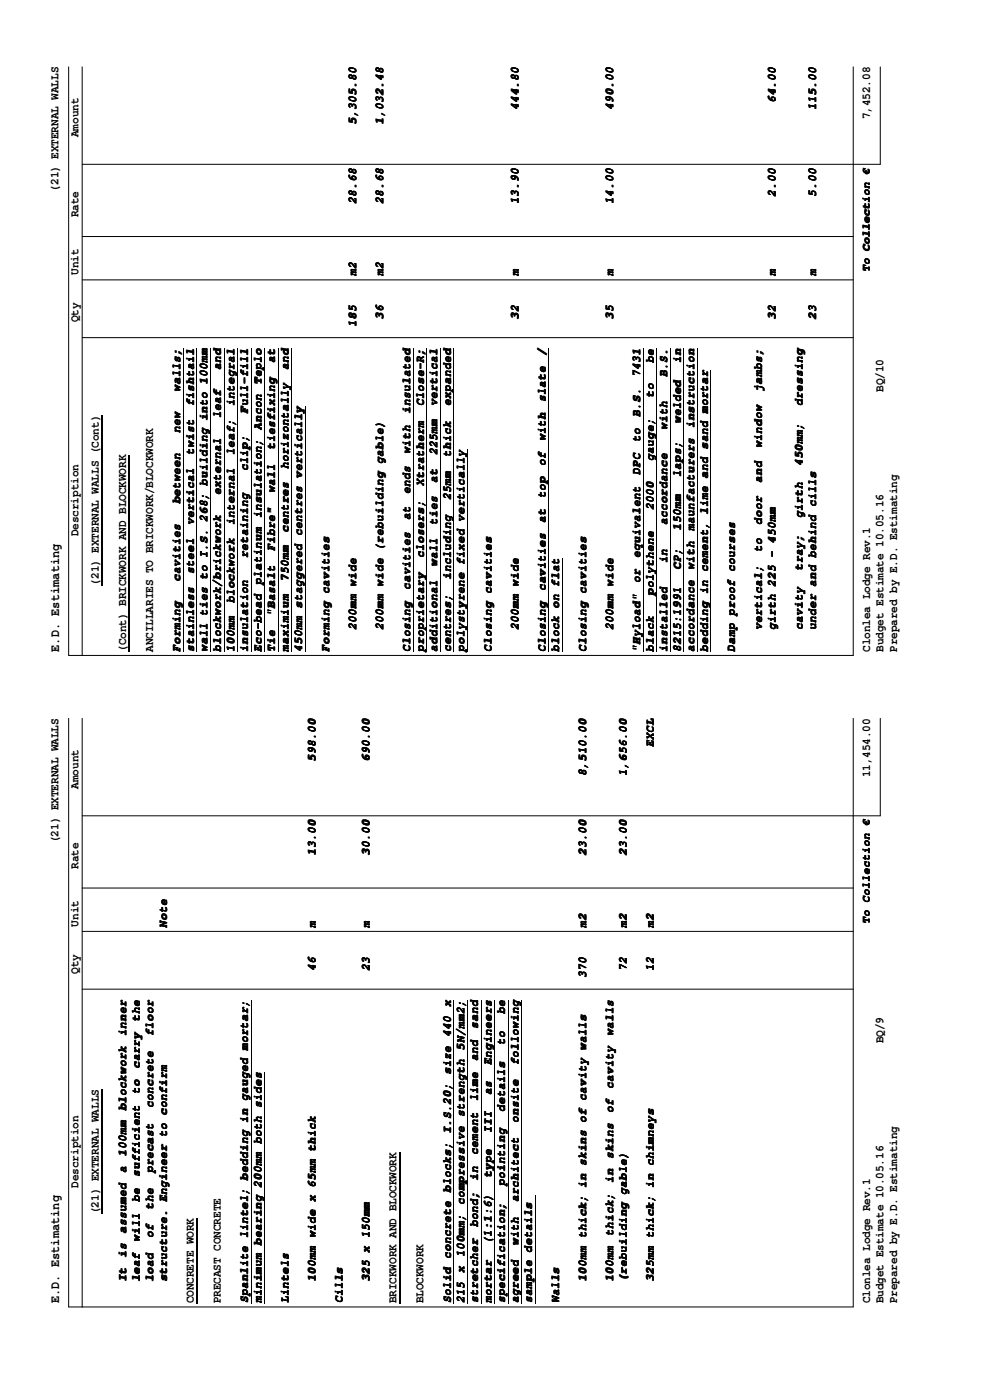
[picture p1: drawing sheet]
<svg xmlns="http://www.w3.org/2000/svg" width="210mm" height="297mm" viewBox="0 0 210 297" stroke-linecap="round" stroke-linejoin="round" font-family="sans-serif">
<defs><g id="words">
<g font-size="2.8">
<text x="12.6" y="138.3" transform="rotate(-90 12.6 138.3)">E.D. Estimating</text>
<text x="12.6" y="276.5" transform="rotate(-90 12.6 276.5)">E.D. Estimating</text>
</g>
<g font-size="2.5">
<text x="110" y="23.4" transform="rotate(-90 110 23.4)">444.80</text>
<text x="130.1" y="23.4" transform="rotate(-90 130.1 23.4)">490.00</text>
<text x="164.5" y="21.8" transform="rotate(-90 164.5 21.8)">64.00</text>
<text x="173.1" y="23.4" transform="rotate(-90 173.1 23.4)">115.00</text>
<text x="16.7" y="29.1" transform="rotate(-90 16.7 29.1)">Amount</text>
<text x="75.5" y="26.4" transform="rotate(-90 75.5 26.4)">5,305.80</text>
<text x="81.3" y="26.4" transform="rotate(-90 81.3 26.4)">1,032.48</text>
<text x="184.6" y="25.3" transform="rotate(-90 184.6 25.3)">7,452.08</text>
<text x="12.4" y="40.7" transform="rotate(-90 12.4 40.7)">(21) EXTERNAL WALLS</text>
<text x="164.5" y="41.8" transform="rotate(-90 164.5 41.8)">2.00</text>
<text x="173.1" y="41.8" transform="rotate(-90 173.1 41.8)">5.00</text>
<text x="16.7" y="46.1" transform="rotate(-90 16.7 46.1)">Rate</text>
<text x="75.5" y="43.3" transform="rotate(-90 75.5 43.3)">28.68</text>
<text x="81.3" y="43.3" transform="rotate(-90 81.3 43.3)">28.68</text>
<text x="110" y="43.3" transform="rotate(-90 110 43.3)">13.90</text>
<text x="130.1" y="43.3" transform="rotate(-90 130.1 43.3)">14.00</text>
<text x="16.7" y="58.3" transform="rotate(-90 16.7 58.3)">Unit</text>
<text x="75.5" y="58.6" transform="rotate(-90 75.5 58.6)">m2</text>
<text x="81.3" y="58.6" transform="rotate(-90 81.3 58.6)">m2</text>
<text x="110" y="58.6" transform="rotate(-90 110 58.6)">m</text>
<text x="130.1" y="58.6" transform="rotate(-90 130.1 58.6)">m</text>
<text x="164.5" y="58.6" transform="rotate(-90 164.5 58.6)">m</text>
<text x="173.1" y="58.6" transform="rotate(-90 173.1 58.6)">m</text>
<text x="16.7" y="68.4" transform="rotate(-90 16.7 68.4)">Qty</text>
<text x="75.6" y="69.3" transform="rotate(-90 75.6 69.3)">185</text>
<text x="81.3" y="67.8" transform="rotate(-90 81.3 67.8)">36</text>
<text x="110" y="67.8" transform="rotate(-90 110 67.8)">32</text>
<text x="130.1" y="67.8" transform="rotate(-90 130.1 67.8)">35</text>
<text x="164.6" y="67.8" transform="rotate(-90 164.6 67.8)">32</text>
<text x="173.2" y="67.8" transform="rotate(-90 173.2 67.8)">23</text>
<text x="58.3" y="76.9" transform="rotate(-90 58.3 76.9)">at</text>
<text x="115.7" y="75.4" transform="rotate(-90 115.7 75.4)">/</text>
<text x="138.7" y="77" transform="rotate(-90 138.7 77)">be</text>
<text x="144.4" y="76.9" transform="rotate(-90 144.4 76.9)">in</text>
<text x="38.2" y="83.1" transform="rotate(-90 38.2 83.1)">walls;</text>
<text x="46.9" y="78.5" transform="rotate(-90 46.9 78.5)">and</text>
<text x="55.5" y="81.5" transform="rotate(-90 55.5 81.5)">Teplo</text>
<text x="61.2" y="78.5" transform="rotate(-90 61.2 78.5)">and</text>
<text x="135.8" y="80" transform="rotate(-90 135.8 80)">7431</text>
<text x="141.5" y="80" transform="rotate(-90 141.5 80)">B.S.</text>
<text x="161.6" y="83.1" transform="rotate(-90 161.6 83.1)">jambs;</text>
<text x="187.4" y="83.1" transform="rotate(-90 187.4 83.1)">BQ/10</text>
<text x="41.1" y="86.1" transform="rotate(-90 41.1 86.1)">fishtail</text>
<text x="46.9" y="88.7" transform="rotate(-90 46.9 88.7)">leaf</text>
<text x="49.7" y="86.1" transform="rotate(-90 49.7 86.1)">integral</text>
<text x="52.6" y="87.7" transform="rotate(-90 52.6 87.7)">Full-fill</text>
<text x="87" y="87.7" transform="rotate(-90 87 87.7)">insulated</text>
<text x="89.9" y="86.1" transform="rotate(-90 89.9 86.1)">Close-R;</text>
<text x="92.8" y="86.1" transform="rotate(-90 92.8 86.1)">vertical</text>
<text x="95.6" y="86.1" transform="rotate(-90 95.6 86.1)">expanded</text>
<text x="115.7" y="85.3" transform="rotate(-90 115.7 85.3)">slate</text>
<text x="135.8" y="88.4" transform="rotate(-90 135.8 88.4)">B.S.</text>
<text x="138.7" y="84.3" transform="rotate(-90 138.7 84.3)">to</text>
<text x="144.4" y="89.8" transform="rotate(-90 144.4 89.8)">welded</text>
<text x="170.2" y="86.1" transform="rotate(-90 170.2 86.1)">dressing</text>
<text x="38.2" y="91.9" transform="rotate(-90 38.2 91.9)">new</text>
<text x="55.5" y="91.1" transform="rotate(-90 55.5 91.1)">Ancon</text>
<text x="58.3" y="95.3" transform="rotate(-90 58.3 95.3)">tiesfixing</text>
<text x="115.7" y="93.6" transform="rotate(-90 115.7 93.6)">with</text>
<text x="135.8" y="93.8" transform="rotate(-90 135.8 93.8)">to</text>
<text x="141.5" y="91.1" transform="rotate(-90 141.5 91.1)">with</text>
<text x="147.3" y="90.7" transform="rotate(-90 147.3 90.7)">instruction</text>
<text x="161.6" y="95" transform="rotate(-90 161.6 95)">window</text>
<text x="41.1" y="96.5" transform="rotate(-90 41.1 96.5)">twist</text>
<text x="49.7" y="96.5" transform="rotate(-90 49.7 96.5)">leaf;</text>
<text x="52.6" y="99.9" transform="rotate(-90 52.6 99.9)">clip;</text>
<text x="61.2" y="99.5" transform="rotate(-90 61.2 99.5)">horizontally</text>
<text x="87" y="96.3" transform="rotate(-90 87 96.3)">with</text>
<text x="92.8" y="96.6" transform="rotate(-90 92.8 96.6)">225mm</text>
<text x="95.6" y="96.9" transform="rotate(-90 95.6 96.9)">thick</text>
<text x="115.7" y="98.8" transform="rotate(-90 115.7 98.8)">of</text>
<text x="135.8" y="100.7" transform="rotate(-90 135.8 100.7)">DPC</text>
<text x="138.7" y="97.8" transform="rotate(-90 138.7 97.8)">gauge;</text>
<text x="144.4" y="101.2" transform="rotate(-90 144.4 101.2)">laps;</text>
<text x="170.2" y="98.8" transform="rotate(-90 170.2 98.8)">450mm;</text>
<text x="38.2" y="106.8" transform="rotate(-90 38.2 106.8)">between</text>
<text x="46.9" y="105" transform="rotate(-90 46.9 105)">external</text>
<text x="58.3" y="104.5" transform="rotate(-90 58.3 104.5)">wall</text>
<text x="87" y="104.8" transform="rotate(-90 87 104.8)">ends</text>
<text x="89.9" y="103" transform="rotate(-90 89.9 103)">Xtratherm</text>
<text x="92.8" y="102.4" transform="rotate(-90 92.8 102.4)">at</text>
<text x="95.6" y="106.1" transform="rotate(-90 95.6 106.1)">25mm</text>
<text x="115.7" y="105.6" transform="rotate(-90 115.7 105.6)">top</text>
<text x="161.6" y="102.4" transform="rotate(-90 161.6 102.4)">and</text>
<text x="16.7" y="113.8" transform="rotate(-90 16.7 113.8)">Description</text>
<text x="41.1" y="111.4" transform="rotate(-90 41.1 111.4)">vertical</text>
<text x="49.7" y="111.4" transform="rotate(-90 49.7 111.4)">internal</text>
<text x="55.5" y="109.9" transform="rotate(-90 55.5 109.9)">insulation;</text>
<text x="61.2" y="112.9" transform="rotate(-90 61.2 112.9)">centres</text>
<text x="87" y="110.4" transform="rotate(-90 87 110.4)">at</text>
<text x="92.8" y="111.3" transform="rotate(-90 92.8 111.3)">ties</text>
<text x="115.7" y="110.9" transform="rotate(-90 115.7 110.9)">at</text>
<text x="138.7" y="108.2" transform="rotate(-90 138.7 108.2)">2000</text>
<text x="141.5" y="111.4" transform="rotate(-90 141.5 111.4)">accordance</text>
<text x="144.4" y="112.5" transform="rotate(-90 144.4 112.5)">150mm</text>
<text x="147.3" y="112.7" transform="rotate(-90 147.3 112.7)">maunfacturers</text>
<text x="161.6" y="111.3" transform="rotate(-90 161.6 111.3)">door</text>
<text x="170.2" y="109.9" transform="rotate(-90 170.2 109.9)">girth</text>
<text x="52.6" y="118.3" transform="rotate(-90 52.6 118.3)">retaining</text>
<text x="58.3" y="116.8" transform="rotate(-90 58.3 116.8)">Fibre&quot;</text>
<text x="89.9" y="118.3" transform="rotate(-90 89.9 118.3)">closers;</text>
<text x="135.8" y="118.3" transform="rotate(-90 135.8 118.3)">equivalent</text>
<text x="141.5" y="119.5" transform="rotate(-90 141.5 119.5)">in</text>
<text x="161.6" y="117.1" transform="rotate(-90 161.6 117.1)">to</text>
<text x="21" y="124.2" transform="rotate(-90 21 124.2)">(21) EXTERNAL WALLS (Cont)</text>
<text x="38.2" y="123.3" transform="rotate(-90 38.2 123.3)">cavities</text>
<text x="41.1" y="121.8" transform="rotate(-90 41.1 121.8)">steel</text>
<text x="55.5" y="124.1" transform="rotate(-90 55.5 124.1)">platinum</text>
<text x="61.2" y="123.3" transform="rotate(-90 61.2 123.3)">750mm</text>
<text x="87" y="125.1" transform="rotate(-90 87 125.1)">cavities</text>
<text x="92.8" y="120.2" transform="rotate(-90 92.8 120.2)">wall</text>
<text x="95.6" y="122.9" transform="rotate(-90 95.6 122.9)">including</text>
<text x="115.7" y="125.3" transform="rotate(-90 115.7 125.3)">cavities</text>
<text x="135.8" y="123.7" transform="rotate(-90 135.8 123.7)">or</text>
<text x="144.4" y="120.8" transform="rotate(-90 144.4 120.8)">CP;</text>
<text x="147.3" y="120.9" transform="rotate(-90 147.3 120.9)">with</text>
<text x="170.2" y="121" transform="rotate(-90 170.2 121)">tray;</text>
<text x="49.7" y="127.9" transform="rotate(-90 49.7 127.9)">blockwork</text>
<text x="58.3" y="130.6" transform="rotate(-90 58.3 130.6)">&quot;Basalt</text>
<text x="138.7" y="126.3" transform="rotate(-90 138.7 126.3)">polythene</text>
<text x="75.6" y="133.7" transform="rotate(-90 75.6 133.7)">200mm wide</text>
<text x="81.3" y="133.6" transform="rotate(-90 81.3 133.6)">200mm wide (rebuilding gable)</text>
<text x="110" y="133.7" transform="rotate(-90 110 133.7)">200mm wide</text>
<text x="130.1" y="133.7" transform="rotate(-90 130.1 133.7)">200mm wide</text>
<text x="161.6" y="133.6" transform="rotate(-90 161.6 133.6)">vertical;</text>
<text x="164.6" y="133.7" transform="rotate(-90 164.6 133.7)">girth 225 - 450mm</text>
<text x="170.2" y="133.6" transform="rotate(-90 170.2 133.6)">cavity</text>
<text x="173.1" y="133.6" transform="rotate(-90 173.1 133.6)">under and behind cills</text>
<text x="26.7" y="138.3" transform="rotate(-90 26.7 138.3)">(Cont) BRICKWORK AND BLOCKWORK</text>
<text x="32.5" y="138.3" transform="rotate(-90 32.5 138.3)">ANCILLARIES TO BRICKWORK/BLOCKWORK</text>
<text x="38.2" y="138.2" transform="rotate(-90 38.2 138.2)">Forming</text>
<text x="41.1" y="138.2" transform="rotate(-90 41.1 138.2)">stainless</text>
<text x="44" y="138.2" transform="rotate(-90 44 138.2)">wall ties to I.S. 268; building into 100mm</text>
<text x="46.9" y="138.2" transform="rotate(-90 46.9 138.2)">blockwork/brickwork</text>
<text x="49.7" y="138.2" transform="rotate(-90 49.7 138.2)">100mm</text>
<text x="52.6" y="138.2" transform="rotate(-90 52.6 138.2)">insulation</text>
<text x="55.5" y="138.2" transform="rotate(-90 55.5 138.2)">Eco-bead</text>
<text x="58.3" y="138.2" transform="rotate(-90 58.3 138.2)">Tie</text>
<text x="61.2" y="138.2" transform="rotate(-90 61.2 138.2)">maximium</text>
<text x="64.1" y="138.2" transform="rotate(-90 64.1 138.2)">450mm staggered centres vertically</text>
<text x="69.9" y="138.3" transform="rotate(-90 69.9 138.3)">Forming cavities</text>
<text x="87" y="138.2" transform="rotate(-90 87 138.2)">Closing</text>
<text x="89.9" y="138.2" transform="rotate(-90 89.9 138.2)">proprietary</text>
<text x="92.8" y="138.2" transform="rotate(-90 92.8 138.2)">additional</text>
<text x="95.6" y="138.2" transform="rotate(-90 95.6 138.2)">centres;</text>
<text x="98.5" y="138.2" transform="rotate(-90 98.5 138.2)">polystyrene fixed vertically</text>
<text x="104.3" y="138.3" transform="rotate(-90 104.3 138.3)">Closing cavities</text>
<text x="115.7" y="138.2" transform="rotate(-90 115.7 138.2)">Closing</text>
<text x="118.6" y="138.3" transform="rotate(-90 118.6 138.3)">block on flat</text>
<text x="124.4" y="138.3" transform="rotate(-90 124.4 138.3)">Closing cavities</text>
<text x="135.8" y="138.2" transform="rotate(-90 135.8 138.2)">&quot;Hyload&quot;</text>
<text x="138.7" y="138.2" transform="rotate(-90 138.7 138.2)">black</text>
<text x="141.5" y="138.2" transform="rotate(-90 141.5 138.2)">installed</text>
<text x="144.4" y="138.2" transform="rotate(-90 144.4 138.2)">8215:1991</text>
<text x="147.3" y="138.2" transform="rotate(-90 147.3 138.2)">accordance</text>
<text x="150.1" y="138.2" transform="rotate(-90 150.1 138.2)">bedding in cement, lime and sand mortar</text>
<text x="155.9" y="138.3" transform="rotate(-90 155.9 138.3)">Damp proof courses</text>
<text x="184.6" y="138.3" transform="rotate(-90 184.6 138.3)">Clonlea Lodge Rev.1</text>
<text x="187.4" y="138.3" transform="rotate(-90 187.4 138.3)">Budget Estimate 10.05.16</text>
<text x="190.3" y="138.3" transform="rotate(-90 190.3 138.3)">Prepared by E.D. Estimating</text>
<text x="66.9" y="161.6" transform="rotate(-90 66.9 161.6)">598.00</text>
<text x="78.4" y="161.6" transform="rotate(-90 78.4 161.6)">690.00</text>
<text x="138.7" y="158.5" transform="rotate(-90 138.7 158.5)">EXCL</text>
<text x="16.7" y="167.3" transform="rotate(-90 16.7 167.3)">Amount</text>
<text x="124.3" y="164.7" transform="rotate(-90 124.3 164.7)">8,510.00</text>
<text x="132.9" y="164.7" transform="rotate(-90 132.9 164.7)">1,656.00</text>
<text x="184.6" y="164.9" transform="rotate(-90 184.6 164.9)">11,454.00</text>
<text x="12.4" y="178.9" transform="rotate(-90 12.4 178.9)">(21) EXTERNAL WALLS</text>
<text x="16.7" y="184.3" transform="rotate(-90 16.7 184.3)">Rate</text>
<text x="66.9" y="181.5" transform="rotate(-90 66.9 181.5)">13.00</text>
<text x="78.4" y="181.5" transform="rotate(-90 78.4 181.5)">30.00</text>
<text x="124.3" y="181.5" transform="rotate(-90 124.3 181.5)">23.00</text>
<text x="132.9" y="181.5" transform="rotate(-90 132.9 181.5)">23.00</text>
<text x="16.7" y="196.6" transform="rotate(-90 16.7 196.6)">Unit</text>
<text x="35.4" y="196.8" transform="rotate(-90 35.4 196.8)">Note</text>
<text x="66.9" y="196.8" transform="rotate(-90 66.9 196.8)">m</text>
<text x="78.4" y="196.8" transform="rotate(-90 78.4 196.8)">m</text>
<text x="124.3" y="196.8" transform="rotate(-90 124.3 196.8)">m2</text>
<text x="132.9" y="196.8" transform="rotate(-90 132.9 196.8)">m2</text>
<text x="138.7" y="196.8" transform="rotate(-90 138.7 196.8)">m2</text>
<text x="16.7" y="206.6" transform="rotate(-90 16.7 206.6)">Qty</text>
<text x="67" y="206" transform="rotate(-90 67 206)">46</text>
<text x="78.5" y="206" transform="rotate(-90 78.5 206)">23</text>
<text x="124.4" y="207.6" transform="rotate(-90 124.4 207.6)">370</text>
<text x="133" y="206" transform="rotate(-90 133 206)">72</text>
<text x="138.7" y="206" transform="rotate(-90 138.7 206)">12</text>
<text x="95.6" y="213.6" transform="rotate(-90 95.6 213.6)">x</text>
<text x="107.1" y="215.2" transform="rotate(-90 107.1 215.2)">be</text>
<text x="26.8" y="219.8" transform="rotate(-90 26.8 219.8)">inner</text>
<text x="29.6" y="216.7" transform="rotate(-90 29.6 216.7)">the</text>
<text x="32.5" y="219.8" transform="rotate(-90 32.5 219.8)">floor</text>
<text x="95.6" y="220" transform="rotate(-90 95.6 220)">440</text>
<text x="101.4" y="218.2" transform="rotate(-90 101.4 218.2)">sand</text>
<text x="107.1" y="221.7" transform="rotate(-90 107.1 221.7)">to</text>
<text x="130.1" y="219.8" transform="rotate(-90 130.1 219.8)">walls</text>
<text x="187.4" y="221.3" transform="rotate(-90 187.4 221.3)">BQ/9</text>
<text x="29.6" y="226.6" transform="rotate(-90 29.6 226.6)">carry</text>
<text x="95.6" y="227.9" transform="rotate(-90 95.6 227.9)">size</text>
<text x="98.5" y="222.8" transform="rotate(-90 98.5 222.8)">5N/mm2;</text>
<text x="101.4" y="225.1" transform="rotate(-90 101.4 225.1)">and</text>
<text x="104.2" y="225.9" transform="rotate(-90 104.2 225.9)">Engineers</text>
<text x="110" y="225.9" transform="rotate(-90 110 225.9)">following</text>
<text x="29.6" y="232" transform="rotate(-90 29.6 232)">to</text>
<text x="101.4" y="233.5" transform="rotate(-90 101.4 233.5)">lime</text>
<text x="104.2" y="232.3" transform="rotate(-90 104.2 232.3)">as</text>
<text x="130.1" y="231" transform="rotate(-90 130.1 231)">cavity</text>
<text x="26.8" y="235.6" transform="rotate(-90 26.8 235.6)">blockwork</text>
<text x="32.5" y="235.1" transform="rotate(-90 32.5 235.1)">concrete</text>
<text x="98.5" y="236.9" transform="rotate(-90 98.5 236.9)">strength</text>
<text x="107.1" y="235.8" transform="rotate(-90 107.1 235.8)">details</text>
<text x="110" y="238.1" transform="rotate(-90 110 238.1)">onsite</text>
<text x="130.1" y="236.1" transform="rotate(-90 130.1 236.1)">of</text>
<text x="26.8" y="245.3" transform="rotate(-90 26.8 245.3)">100mm</text>
<text x="95.6" y="240.5" transform="rotate(-90 95.6 240.5)">I.S.20;</text>
<text x="101.4" y="245" transform="rotate(-90 101.4 245)">cement</text>
<text x="104.2" y="240.3" transform="rotate(-90 104.2 240.3)">III</text>
<text x="130.1" y="245.8" transform="rotate(-90 130.1 245.8)">skins</text>
<text x="16.7" y="252" transform="rotate(-90 16.7 252)">Description</text>
<text x="26.8" y="248.9" transform="rotate(-90 26.8 248.9)">a</text>
<text x="29.6" y="249.6" transform="rotate(-90 29.6 249.6)">sufficient</text>
<text x="32.5" y="248.9" transform="rotate(-90 32.5 248.9)">precast</text>
<text x="101.4" y="250.4" transform="rotate(-90 101.4 250.4)">in</text>
<text x="104.2" y="249.8" transform="rotate(-90 104.2 249.8)">type</text>
<text x="107.1" y="251.5" transform="rotate(-90 107.1 251.5)">pointing</text>
<text x="130.1" y="250.9" transform="rotate(-90 130.1 250.9)">in</text>
<text x="21" y="257.6" transform="rotate(-90 21 257.6)">(21) EXTERNAL WALLS</text>
<text x="29.6" y="255" transform="rotate(-90 29.6 255)">be</text>
<text x="32.5" y="256.5" transform="rotate(-90 32.5 256.5)">the</text>
<text x="95.6" y="253" transform="rotate(-90 95.6 253)">blocks;</text>
<text x="98.5" y="255.6" transform="rotate(-90 98.5 255.6)">compressive</text>
<text x="110" y="255" transform="rotate(-90 110 255)">architect</text>
<text x="26.8" y="261.6" transform="rotate(-90 26.8 261.6)">assumed</text>
<text x="29.6" y="263.4" transform="rotate(-90 29.6 263.4)">will</text>
<text x="32.5" y="262.7" transform="rotate(-90 32.5 262.7)">of</text>
<text x="101.4" y="260.3" transform="rotate(-90 101.4 260.3)">bond;</text>
<text x="104.2" y="263.9" transform="rotate(-90 104.2 263.9)">(1:1:6)</text>
<text x="130.1" y="262.2" transform="rotate(-90 130.1 262.2)">thick;</text>
<text x="26.8" y="266.8" transform="rotate(-90 26.8 266.8)">is</text>
<text x="98.5" y="266.6" transform="rotate(-90 98.5 266.6)">100mm;</text>
<text x="110" y="264.2" transform="rotate(-90 110 264.2)">with</text>
<text x="26.8" y="271.9" transform="rotate(-90 26.8 271.9)">It</text>
<text x="29.6" y="271.9" transform="rotate(-90 29.6 271.9)">leaf</text>
<text x="32.5" y="271.9" transform="rotate(-90 32.5 271.9)">load</text>
<text x="35.4" y="271.9" transform="rotate(-90 35.4 271.9)">structure. Engineer to confirm</text>
<text x="66.9" y="271.9" transform="rotate(-90 66.9 271.9)">100mm wide x 65mm thick</text>
<text x="78.5" y="271.9" transform="rotate(-90 78.5 271.9)">325 x 150mm</text>
<text x="98.5" y="270" transform="rotate(-90 98.5 270)">x</text>
<text x="124.3" y="271.9" transform="rotate(-90 124.3 271.9)">100mm thick; in skins of cavity walls</text>
<text x="130.1" y="271.9" transform="rotate(-90 130.1 271.9)">100mm</text>
<text x="132.9" y="271.9" transform="rotate(-90 132.9 271.9)">(rebuilding gable)</text>
<text x="138.7" y="271.9" transform="rotate(-90 138.7 271.9)">325mm thick; in chimneys</text>
<text x="41.1" y="276.5" transform="rotate(-90 41.1 276.5)">CONCRETE WORK</text>
<text x="46.8" y="276.5" transform="rotate(-90 46.8 276.5)">PRECAST CONCRETE</text>
<text x="52.6" y="276.5" transform="rotate(-90 52.6 276.5)">Spanlite lintel; bedding in gauged mortar;</text>
<text x="55.5" y="276.5" transform="rotate(-90 55.5 276.5)">minimum bearing 200mm both sides</text>
<text x="61.3" y="276.5" transform="rotate(-90 61.3 276.5)">Lintels</text>
<text x="72.7" y="276.5" transform="rotate(-90 72.7 276.5)">Cills</text>
<text x="84.1" y="276.5" transform="rotate(-90 84.1 276.5)">BRICKWORK AND BLOCKWORK</text>
<text x="89.9" y="276.5" transform="rotate(-90 89.9 276.5)">BLOCKWORK</text>
<text x="95.6" y="276.5" transform="rotate(-90 95.6 276.5)">Solid concrete</text>
<text x="98.5" y="276.5" transform="rotate(-90 98.5 276.5)">215</text>
<text x="101.4" y="276.5" transform="rotate(-90 101.4 276.5)">stretcher</text>
<text x="104.2" y="276.5" transform="rotate(-90 104.2 276.5)">mortar</text>
<text x="107.1" y="276.5" transform="rotate(-90 107.1 276.5)">specification;</text>
<text x="110" y="276.5" transform="rotate(-90 110 276.5)">agreed</text>
<text x="112.9" y="276.5" transform="rotate(-90 112.9 276.5)">sample details</text>
<text x="118.6" y="276.5" transform="rotate(-90 118.6 276.5)">Walls</text>
<text x="184.6" y="276.5" transform="rotate(-90 184.6 276.5)">Clonlea Lodge Rev.1</text>
<text x="187.4" y="276.5" transform="rotate(-90 187.4 276.5)">Budget Estimate 10.05.16</text>
<text x="190.3" y="276.5" transform="rotate(-90 190.3 276.5)">Prepared by E.D. Estimating</text>
</g>
<g font-size="2.3">
<text x="184.5" y="57.8" transform="rotate(-90 184.5 57.8)">To Collection €</text>
<text x="184.5" y="196" transform="rotate(-90 184.5 196)">To Collection €</text>
</g>
</g></defs>
<g fill="none" stroke="#000" stroke-width=".21">
<path d="M14.6 14.2v124.8h166.4v-124.8M17.4 14.2v124.8M186.7 14.2v20.7h-169.3M17.4 59.4h163.6M17.4 50.2h163.6M17.4 71.6h163.6M38.9 73.9v64.4M41.8 73.9v64.4M44.6 73.9v64.4M47.5 73.9v64.4M50.4 73.9v64.4M53.3 73.9v64.4"/>
<path d="M56.1 73.9v64.4M59 73.9v64.4M61.9 73.9v64.4M87.7 73.9v64.4M90.6 73.9v64.4M93.4 73.9v64.4M96.3 73.9v64.4M116.4 73.9v64.4M136.5 73.9v64.4M139.3 73.9v64.4M142.2 73.9v64.4M145.1 73.9v64.4"/>
<path d="M147.9 73.9v64.4M150.8 78.5v59.8M64.7 86.2v52.1M99.2 95.4v42.9M119.3 118.4v19.9M14.6 152.4v124.9h166.4v-124.9M17.4 152.4v124.9M186.7 152.4v20.7h-169.3M17.4 197.6h163.6M17.4 188.4h163.6M17.4 209.8h163.6M53.3 212.2v64.3"/>
<path d="M96.3 212.2v64.3M99.2 212.2v64.3M102 212.2v64.3M104.9 212.2v64.3M107.8 212.2v64.3M110.6 212.2v64.3M56.1 227.5v49M113.5 253.5v23"/>
</g>
<path d="M21.7 88v36.2M27.4 96.5v41.8M21.7 231.1v26.5M41.8 258.4v18.1M84.8 244.5v32" fill="none" stroke="#000" stroke-width=".25"/>
<use href="#words"/>
</svg>
